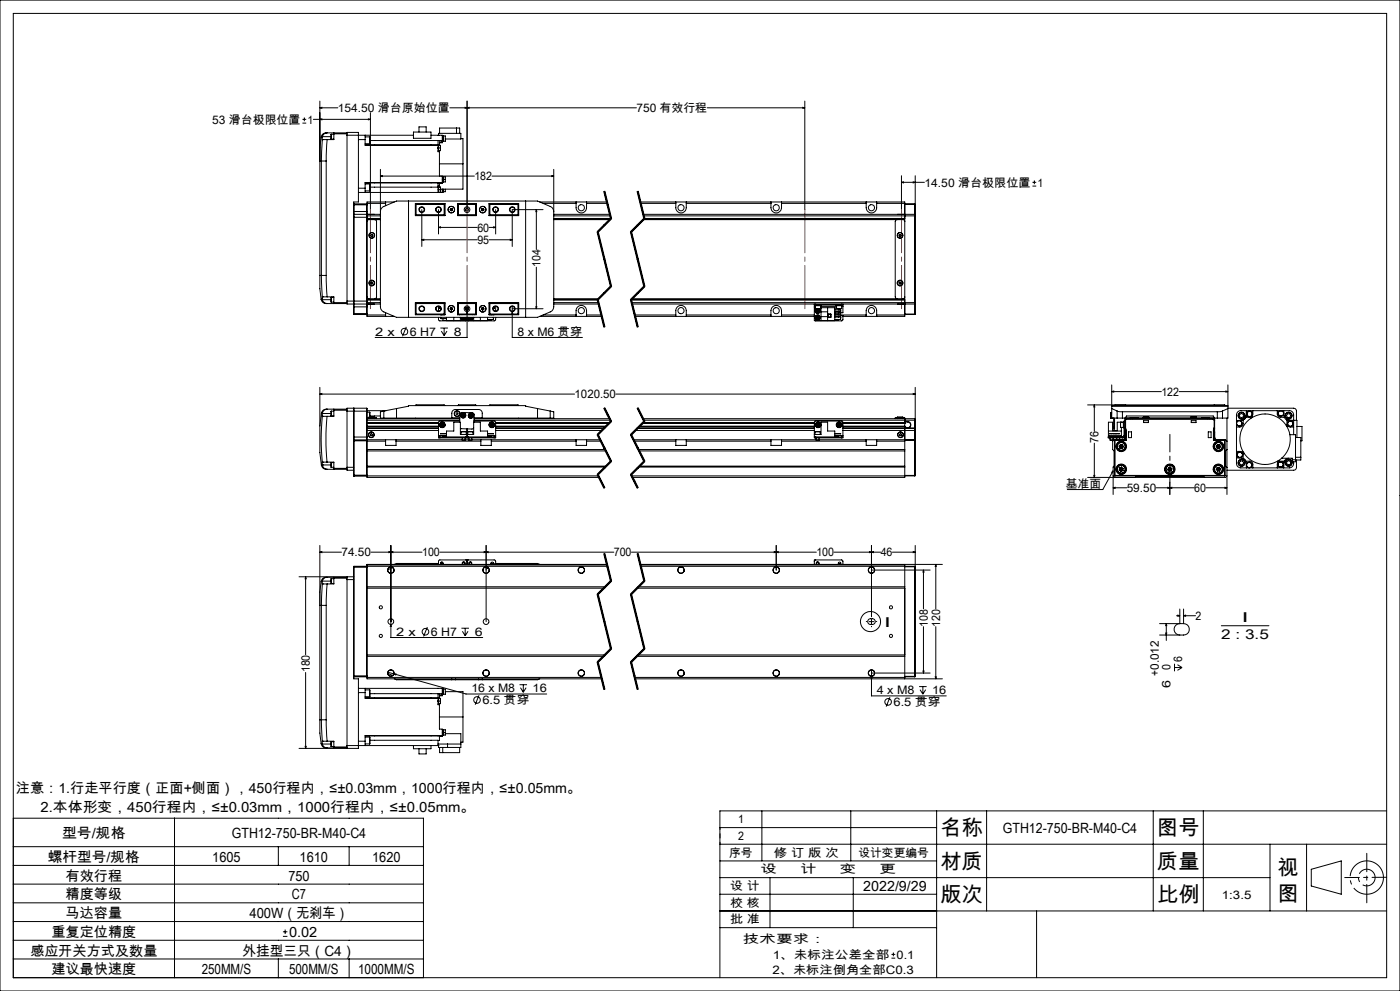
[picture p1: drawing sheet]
<svg xmlns="http://www.w3.org/2000/svg" width="420mm" height="297mm" viewBox="0 0 420 297" stroke-linecap="round" stroke-linejoin="round" font-family="sans-serif">
<defs><g id="words">
<g font-size="6.3">
<text x="282.1" y="250.3">名称</text>
<text x="347.1" y="250.3">图号</text>
<text x="282.1" y="260.3">材质</text>
<text x="347.1" y="260.3">质量</text>
<text x="383.3" y="262.1">视</text>
<text x="383.3" y="269.9">图</text>
<text x="282.1" y="270.3">版次</text>
<text x="347.1" y="270.3">比例</text>
</g>
<g font-size="4.2">
<text x="4.8" y="237.6">注意：1.行走平行度（正面+侧面），450行程内，≤±0.03mm，1000行程内，≤±0.05mm。</text>
<text x="12.2" y="243.3">2.本体形变，450行程内，≤±0.03mm，1000行程内，≤±0.05mm。</text>
<text x="18.6" y="251.3">型号/规格</text>
<text x="69.5" y="251.3">GTH12-750-BR-M40-C4</text>
<text x="300.8" y="249.5">GTH12-750-BR-M40-C4</text>
<text x="14.4" y="258.3">螺杆型号/规格</text>
<text x="19.7" y="263.9">有效行程</text>
<text x="63.7" y="258.3">1605</text>
<text x="86.5" y="263.9">750</text>
<text x="89.9" y="258.3">1610</text>
<text x="111.7" y="258.3">1620</text>
<text x="19.7" y="269.5">精度等级</text>
<text x="87.6" y="269.5">C7</text>
<text x="259" y="267">2022/9/29</text>
<text x="19.7" y="275.2">马达容量</text>
<text x="74.9" y="275.2">400W（无刹车）</text>
<text x="15.5" y="280.8">重复定位精度</text>
<text x="86.7" y="280.8">0.02</text>
<text x="9.1" y="286.4">感应开关方式及数量</text>
<text x="72.7" y="286.4">外挂型三只（C4）</text>
<text x="15.5" y="292">建议最快速度</text>
<text x="60.5" y="292">250MM/S</text>
<text x="86.7" y="292">500MM/S</text>
<text x="107.4" y="292">1000MM/S</text>
</g>
<g font-size="4.1">
<text x="265.2" y="187.8">I</text>
<text x="366.4" y="191.6">2 : 3.5</text>
<text x="372.5" y="186.4">I</text>
</g>
<g font-size="3.5">
<text x="101.4" y="33.6">154.50 滑台原始位置</text>
<text x="191" y="33.6">750 有效行程</text>
<text x="63.7" y="37">53 滑台极限位置 1</text>
<text x="142.3" y="54">182</text>
<text x="277.4" y="55.9">14.50 滑台极限位置 1</text>
<text x="143.2" y="69.4">60</text>
<text x="143.2" y="73.1">95</text>
<text x="162.2" y="80.1" transform="rotate(-90 162.2 80.1)">104</text>
<text x="112.6" y="100.6">2 x</text>
<text x="123" y="100.6">6 H7</text>
<text x="136.2" y="100.6">8</text>
<text x="155.3" y="100.6">8 x M6 贯穿</text>
<text x="172.4" y="119.3">1020.50</text>
<text x="348.4" y="118.6">122</text>
<text x="329.6" y="132.8" transform="rotate(-90 329.6 132.8)">76</text>
<text x="319.8" y="146.2">基准面</text>
<text x="338" y="147.5">59.50</text>
<text x="358.3" y="147.5">60</text>
<text x="102.5" y="166.7">74.50</text>
<text x="126.6" y="166.7">100</text>
<text x="184.2" y="166.7">700</text>
<text x="244.9" y="166.7">100</text>
<text x="264.2" y="166.7">46</text>
<text x="358.7" y="185.8">2</text>
<text x="118.9" y="190.6">2 x</text>
<text x="129.3" y="190.6">6 H7</text>
<text x="142.5" y="190.6">6</text>
<text x="278.3" y="187.8" transform="rotate(-90 278.3 187.8)">108</text>
<text x="282" y="187.8" transform="rotate(-90 282 187.8)">120</text>
<text x="93" y="201.5" transform="rotate(-90 93 201.5)">180</text>
<text x="347.6" y="202.5" transform="rotate(-90 347.6 202.5)">+0.012</text>
<text x="351.2" y="200.8" transform="rotate(-90 351.2 200.8)">0</text>
<text x="354.7" y="198.3" transform="rotate(-90 354.7 198.3)">6</text>
<text x="141.4" y="207.5">16 x M8</text>
<text x="159.8" y="207.5">16</text>
<text x="263" y="208.1">4 x M8</text>
<text x="279.7" y="208.1">16</text>
<text x="351.2" y="206.1" transform="rotate(-90 351.2 206.1)">6</text>
<text x="144.8" y="211">6.5 贯穿</text>
<text x="268.1" y="211.6">6.5 贯穿</text>
<text x="221.4" y="246.8">1</text>
<text x="221.4" y="251.8">2</text>
<text x="218.8" y="256.8">序号</text>
<text x="232.2" y="256.8">修 订 版 次</text>
<text x="257.5" y="256.8">设计变更编号</text>
<text x="228.2" y="261.8">设</text>
<text x="240.1" y="261.8">计</text>
<text x="252" y="261.8">变</text>
<text x="263.9" y="261.8">更</text>
<text x="219.1" y="266.7">设 计</text>
<text x="366.6" y="269.3">1:3.5</text>
<text x="219.1" y="271.7">校 核</text>
<text x="219.1" y="276.7">批 准</text>
<text x="222.9" y="282.7">技术要求：</text>
<text x="231.8" y="287.3">1、未标注公差全部 0.1</text>
<text x="231.7" y="291.8">2、未标注倒角全部C0.3</text>
</g>
</g></defs>
<g fill="none" stroke="#000" stroke-width=".3">
<path d="M0 0h420v297h-420zM4 4h412v289h-412zM90.7 36.9h1.2M90.7 35.8h1.2M91.3 35.2v1.1M94 35.8h17.1M96 32.3l.6-.1v.3zM96 35.8l.6-.2v.3zM96 32.3h5.4M96 30.3v52.2M98.1 39.8h-.1a1.5 1.5 0 0 0-1.7 1.3M98.1 39.8a1.47 1.47 0 0 0-1.4 1.2"/>
<path d="M98.1 39.8h6M100.2 39.8v.3M110.5 35.6l.6 .2-.6 .1zM111.1 33.8v29M124 39.6h5.3v1.8h-5.3zM125.7 39.6v-1.6h2.1v1.6M131.9 40v-1.6h6v1.6M134.9 32.3h56M136.9 38.4v1.6M139.5 32.2l.6 .1-.6 .2zM140.1 32.3l.6-.1v.3zM140.1 30.3v32.5"/>
<path d="M212.2 32.3h29.2M240.8 32.2l.6 .1-.6 .2zM241.4 30.3v32.5M96.3 41.1l-.3 3.2v4h.4M96.3 41.1h.4M96.4 48.3h1.5M96.4 48.3v34.2M96.7 41.8l-.3 6.5M96.7 41.8h.1M96.7 41.8h1.4M96.7 41.1v.7M96.7 41v.1"/>
<path d="M96.7 41h2.6M97.9 48.3v34.2M98.1 41.8l-.2 6.5M99.4 40.2v1.5M99.4 40.2h.8M99.4 41.7h.8M100.2 40.1v1.7h-2.1M100.2 40.1h3.9M104.1 40.5v-.8h3.4v20.8h-1.4v31.5M104.1 40.5v49.7M104.1 40.5h19.9M107.5 41.8h2"/>
<path d="M107.5 56.4h2M109.5 41.8v1.7h22.1v1.7M109.5 56.4v1.3M109.5 40.5v1.3M109.5 43.1h1.4M109.5 41h1.4M109.5 57.2h1.4M109.5 55.1h1.4M109.5 54.8h23.2M109.5 43.4h21.9M110.9 55.1v1.1M110.9 42v1.1"/>
<path d="M110.9 56.2v1M110.9 41.1h.1M110.9 41.1v.9M110.9 42.1h21.8M110.9 56.1h20.5M114.1 52.8l.6-.2v.3zM114.1 50.8v41.1l.1 .7 .7 .7 4.1 1.8h42.3l4.3-2 .5-1.2v-41.1M114.1 52.8h28.2M129.3 40.5h3.4v1.6M131.4 43.4v.9M131.4 44.3v1.2h.4M131.4 54.8h.1"/>
<path d="M131.4 42.1h.1M131.4 42.1v1.3M131.4 54.8v1.3M131.4 56.1v1.6M131.4 57.7h.1M131.4 56l.8 .1v.8M131.4 40.5h.1M131.4 44.3h.8M131.4 55.7h.4M131.4 43.3h.4M131.4 56.9h.8M131.6 40.5v-.5h6.7v1.7h-4.7"/>
<path d="M131.6 43.6h.6v.7M131.6 56v1.7M131.8 45.2v.3M131.8 55.7v.4M131.8 43.3v.3M131.8 45.5v7.3M131.8 57.6v.1M131.8 49.1h7.1M132.2 44.3v.9h-.8M132.2 56.9v.7M132.7 52.8v2M132.7 52.9l.9 .1v.8"/>
<path d="M132.7 54.8l-.9 .1v.8M132.7 42.1v.4M132.7 42.5h-.9v.8M132.7 40.7l.1 1.7M132.7 42.5v.3h-.9M132.7 56.7v1h-25.2M132.7 53.8h.9M132.8 52.9v1.7l-23.3 .1v1.7M132.8 40.7h.8v1.6h-.6M132.8 56.7v.8M133 52.9v1.7h-.2M133 40.7v1.7h-.3"/>
<path d="M133 56.7v.8h-.3M133.6 53.8v.7h-.6M133.6 56.7v.8h-.6M138.3 41.6h.6v7.5M138.9 49.1v7.6h-6.7M147.6 52.8h18.5M165.5 52.6l.6 .2-.6 .1zM181.1 57.4l2 8.1M181.3 57.3l2 8.2M181.5 57.3l2 8.2M191.1 57.4l2 8.1M191.3 57.3l2 8.2"/>
<path d="M191.5 57.3l2 8.2M270.4 54.6l.6-.1v.3zM270.4 54.6h6.9M270.4 52.7v10.1M274 54.5l.6 .1-.6 .2zM274.6 52.7v11.7M309.7 55.8h1.2M309.7 54.6h1.2M310.3 54.1v1.1M106.1 65.1h4M106.1 63.4h4M106.1 61.4h4"/>
<path d="M106.2 64.2v26.9M106.2 61.1v3.1M106.2 64.2h7.9M106.2 61.1h3.8M106.2 64.2l-.1 .1M106.2 61.1l-.1 .1M110 64.2v26.9M110 61.1v3.1M110 64.2l.1 .1M110 61.1l.1 .1M110.1 64.3v.8M110.1 65.1v25.1"/>
<path d="M110.1 65.5h4M110.1 61h5.6M110.1 64.7h4M110.5 64.2h1.8M111.4 70.2l.3 .1 .2 .3-.2 .2-.5-.3zM112.4 65.8l.6 .5v22.8l-.6 .4M114.1 65.8h-3.5l-.5 .6M114.1 63.5l.1-.7 .7-.8 4.1-1.7h42.3l4 1.7 .5 .5 .3 1M115.7 60.5v1.2M118.3 60.5h-8.2v3.8M122.6 60.3v34.8M124.6 64.2h.1"/>
<path d="M124.6 61h8.9v3.6h-8.9zM124.7 61.1v3.5M124.7 61.1h8.8M124.7 61.1l.1 .1M124.8 61.2h8.4M124.8 61.2v3.2M124.8 64.4l-.1 .2h8.8M124.8 64.4h8.4M126.5 71.9l.6-.2v.3zM126.5 62.8v11.1M126.5 71.9h16.7M131.6 68.2l.6-.2v.3z"/>
<path d="M131.6 62.8v7.3M131.6 68.2h11.6M133.2 61.2v3.2M133.2 61.2l.2-.1v3.5l-.2-.2M135.1 63l.3 .1M135.1 62.6v.4M135.4 62.5l.3 .1M135.4 62.5l-.3 .1M135.7 62.6v.4M135.7 63l-.3 .1M137.3 61l.1 .1M137.3 61h5.6v3.6h-5.6z"/>
<path d="M137.3 61.1h5.6l-.2 .1M137.4 61.1v3.5l.1-.2M137.4 61.1l.1 .1M137.5 61.2h5.2M137.5 61.2v3.2M137.5 64.4h5.2M142.7 61.2v3.2M142.7 64.4l.1 .2h-5.5M144.5 63l.3 .1M144.5 62.6v.4M144.8 62.5l.3 .1M144.8 62.5l-.3 .1"/>
<path d="M145.1 62.6v.4M145.1 63l-.3 .1M146.7 68.2h2M146.7 61.1h8.8M146.7 61h8.9v3.6h-8.9zM146.7 71.9h7M147 61.2l-.2-.1v3.5l.2-.2M147 61.2h8.4M147 61.2v3.2M147 64.4h8.4M147.4 61v.1M148.1 68l.6 .2-.6 .1z"/>
<path d="M148.7 62.8v7.3M153.1 71.7l.6 .2-.6 .1zM155.4 61.2v3.2M155.4 64.4l.1 .2h-8.8M155.5 61.1v3.5M155.5 64.2h.1M155.5 61.1l-.1 .1M157.7 60.3v34.8M160.9 62.8l.1 .6h-.2zM160.9 62.8v12M161.9 60.5h20.2M162.9 62.8h-9.2v11.1"/>
<path d="M162.9 61h9.9M166.1 65.8h16.9M166.1 64.2h16.9M166.1 65.5h17.2M166.1 64.7h17M172.8 60.5v1.8a1.57 1.57 0 0 0 1.6 1.5 1.57 1.57 0 0 0 1.6-1.5v-1.8M176 61h6.2M179.1 69.5l4 16.4M179.5 69.5l4 16.3M183.2 65.4l-4 4M183.3 65.5l-4 4 4 16.3-4 4M183.4 65.6l-4 4"/>
<path d="M189.1 69.5l4 16.4M189.5 69.5l4 16.3M192.1 60.5h79.3v34.3h-18.5M192.2 61h10.5M193 65.8h78l.4 .6M193 64.2h81.4M193.1 64.7h81.3M193.2 65.4l-4 4M193.3 65.5h78.1M193.3 65.5l-4 4 4 16.3-4 4M193.4 65.6l-4 4M202.7 60.5v1.8a1.57 1.57 0 0 0 1.6 1.5 1.57 1.57 0 0 0 1.6-1.5v-1.8"/>
<path d="M205.9 61h25.4M231.3 60.5a3.2 3.2 0 0 0 .4 2.9 1.58 1.58 0 0 0 1.8 .3 1.58 1.58 0 0 0 1-1.4v-1.8M234.5 61h25.4M259.9 60.5a3.2 3.2 0 0 0 .4 2.9 1.56 1.56 0 0 0 1.7 .3 1.56 1.56 0 0 0 1-1.4v-1.8M263 61h8.4M269.2 65.8l-.5 .2-.1 .4v22.6l.1 .4 .5 .1M269.3 64.2h.1M269.3 64.2h1.7M269.9 70.2l.3 .1 .1 .3-.2 .3-.3-.1zM271 64.2h.1M271.4 61.1h3M271.4 61.2h3"/>
<path d="M274.4 64.7h.2M274.4 64.2v.5M274.4 64.2l.2 .2M274.4 61.1v.1M274.4 61.2v3M274.4 64.7v26M274.6 64.4v.3M274.6 64.7v26M96 82.5v4l.3 3.2M96 82.5h.4M96.3 89.7a1.54 1.54 0 0 0 1.8 1.3M96.4 82.5l.3 6.5"/>
<path d="M96.4 82.5h1.5M96.7 89h.1M96.7 89h1.4M96.7 89v.7M96.7 89.8a1.52 1.52 0 0 0 1.4 1.2M96.7 89.7h-.4M96.7 89.8h2.6M96.7 89.7v.1M97.9 82.5l.2 6.5M98.1 91h6M98.1 89h2.1v1.7M99.4 89.1v1.5"/>
<path d="M99.4 89.1h.8M99.4 90.6h.8M100.2 90.7v.3M100.2 90.7h3.9M104.1 90.2v.9h10M104.1 90.2h6M106.1 92l.1 2.3M106.1 93.9h4M106.1 91l.1 .1M106.1 92h4M106.2 91.1v3.2M106.2 94.3h3.8"/>
<path d="M110 91.1v3.2M110.1 89l.5 .5h3.5M110.1 91v3.8h8.2M110.1 90.2v.8M110.1 89.8h4M110.1 94.4h5.6M110.1 90.7h4M110.1 91l-.1 .1M110.1 94.2l-.1 .1M110.5 91.1h1.8M111.2 84.7l.3-.2 .3 .1 .1 .3-.3 .3zM115.7 93.7v1.1"/>
<path d="M121.9 98l-1.1 2.8M124.6 91.1h.1M124.6 90.7h8.9v3.6h-8.9zM124.7 90.7v3.6M124.7 94.3h8.8M124.8 94.1h8.4M124.8 91h8.4M124.8 91v3.1M124.8 94.1l-.1 .2M131.6 95.1v.7l.3 .4 8-.1M131.6 91.8v1.4M131.9 92.5h.1"/>
<path d="M131.9 91.9v.6M131.9 92.5h.4M132.1 98.3h2.3M132.2 94.3h.1M132.2 95.1v.4h1.7M132.3 92.6l-.1 .2M132.4 95.5h.3M132.4 99.2l.8 1.4M132.9 94.3h.1M132.9 95.5v.5h1M133.2 98.3v2.3M133.2 91v3.1"/>
<path d="M133.2 91l.2-.2v3.5l-.2-.2M133.5 90.8h-8.8l.1 .2M133.9 95.1v1h12.4v-1M134.1 99.2l-.9 1.4M135.1 92.7l.3 .2M135.1 92.4v.3M135.4 92.2l.3 .2M135.4 92.2l-.3 .2M135.7 92.4v.3M135.7 92.7l-.3 .2M136.1 95.1v1M137.3 90.7h5.6v3.6h-5.6z"/>
<path d="M137.3 90.8h5.5l-.1 .2M137.4 94.3h-.1M137.5 91l-.1-.2v3.5M137.5 94.1h5.2M137.5 91h5.2M137.5 91v3.1M137.5 94.1l-.1 .2M137.9 94.3h.1M138 94.3h.1M138.2 95.4h1.5zM138.2 95.1l-.1 1M138.6 94.3h.1"/>
<path d="M138.8 95.4l.2 .2M139 95.4v.2M139.3 95.4l.1 .1M139.4 95.5l-.4 .1M139.4 95.4v.1M139.7 92.5h.1M139.7 92.7l.1 .1M139.7 92.3v.2M139.7 95.1v.3M139.8 92.2h.6M139.9 95.1a.78 .78 0 0 1-.7 .8 .78 .78 0 0 1-.8-.5M140.1 93.4l.2 .6h-.4z"/>
<path d="M140.1 91.7v9.4h-27.6M140.3 95.1a.78 .78 0 0 0 .7 .8 .78 .78 0 0 0 .9-.5 .76 .76 0 0 1-.9 .5 .76 .76 0 0 1-.6-.8M140.5 92.5h.1M140.5 95.4h1.5M140.5 92.3v.2M140.5 95.1v.3M140.5 92.7l-.1 .1M140.8 95.4h.1M140.8 95.4l.3 .2M141.1 95.4v.2M141.4 95.4l-.3 .2M141.7 94.3h.1"/>
<path d="M142 95.1v.3M142.1 95.1v1M142.3 94.3h.1M142.7 94.1l.2 .2h-5.6M142.7 91v3.1M144.1 95.1v1M144.5 92.7l.3 .2M144.5 92.4v.3M144.8 92.2l.3 .2M144.8 92.2l-.3 .2M145.1 92.4v.3M145.1 92.7l-.3 .2"/>
<path d="M146.7 90.7h8.9v3.6h-8.9zM146.7 94.3h8.8M146.7 90.8h8.8l-.1 .2M147 91l-.2-.2v3.5l.2-.2M147 94.1h8.4M147 91h8.4M147 91v3.1M147.3 94.3h.1M147.3 95.7v.3h-1M147.4 94.3h.1M148 92.5h.3zM148 94.3h.1"/>
<path d="M148 95.3v-.2v.6h-1.7M148.3 92.5h.1M148.3 91.9v.6M148.7 95.1v.8l-.4 .3-8-.1M148.7 91.8v1.4M153.7 93.4l.1 .6h-.3zM153.7 91.7v9.4h21M153.7 92.5h9.2M155.4 91v3.1M155.4 94.1l.1 .2M155.5 90.7v3.6M155.5 91.1h.1"/>
<path d="M160.8 91.9h.2l-.1 .6zM160.9 80.1v12.4M161.9 94.8h18.6M162.9 94.4h9.9M166.1 89.5h13.5M166.1 91.1h13.5M166.1 90.7h13.4M172.8 94.8v-1.7a1.57 1.57 0 0 1 1.6-1.6 1.57 1.57 0 0 1 1.6 1.6v1.7M176 94.4h4.4M179.1 89.9l2 8.1M179.3 89.8l2 8.2M179.3 89.8l-13.2 .1"/>
<path d="M179.5 89.8l2 8.1M183.2 85.7l-4 4M183.4 86l-4 4M189.1 89.9l2 8.1M189.3 89.8h82.1M189.3 89.8l2 8.2M189.5 90.7h84.9M189.5 89.8l2 8.1M189.6 91.1h84.8M190.4 94.4h12.3M190.5 94.8h53.8M193.2 85.7l-4 4"/>
<path d="M193.4 86l-4 4M202.7 94.8v-1.7a1.57 1.57 0 0 1 1.6-1.6 1.57 1.57 0 0 1 1.6 1.6v1.7M205.9 94.4h25.4M231.3 94.8a3.2 3.2 0 0 1 .4-2.8 1.58 1.58 0 0 1 1.8-.4 1.58 1.58 0 0 1 1 1.5v1.7M234.5 94.4h9.8M244.3 91.4h.4M244.3 91.4v.4M244.3 91.8v4.3h6.1v-3.9h-4.2M244.3 91.1v.3M244.3 92.2h.4M244.3 91.8h.4M244.6 91.4v.2h1.7v-.2"/>
<path d="M244.7 92.5h.1M244.7 92.5h.9M244.7 91.6v.9M244.7 91.1v.3M244.7 91.4h7.7M244.9 93.3l.4 .3M244.9 95l.1 .5M244.9 95l.4 .2M244.9 92.5a.77 .77 0 0 0-.3 1 .77 .77 0 0 0 1 .4 .77 .77 0 0 0 .4-1.1M245 92.9l-.1 .4M245 92.9l.3 .3M245 95.5l.4 .1"/>
<path d="M245 92.5a.74 .74 0 0 0-.4 1 .74 .74 0 0 0 1 .4 .74 .74 0 0 0 .4-1M245.2 94.8l.4 .1M245.2 94.8l-.3 .2M245.2 94.8l.1 .4M245.3 93.2l.3 .2M245.3 93.2v.4M245.3 95.2l.4 .1M245.3 95.2l.1 .4M245.3 95.2l-.3 .3M245.4 92.7l-.4 .2M245.4 92.7l.3 .3M245.4 92.7l-.1 .5"/>
<path d="M245.6 92.5l.4 .4M245.6 92.5h.6M245.6 92.5l.4 .3M245.6 93.4l-.3 .2M245.6 94.9l.1 .4M245.6 94.9l-.3 .3M245.7 93l-.1 .4M245.7 93l-.8 .3M245.7 95.3l-.3 .3M246.2 92.5h-.6M246.2 91.6v.9M246.2 91.8h4.8"/>
<path d="M246.3 92.2v3.9M246.3 93.4h2M246.3 94.9h2M248.3 92.2v3.9M248.4 94.2h.9v.9h-.9zM248.4 94.2v.8h.8v-.8M250.4 92.8h1.8v.5M250.4 93.6h1.8v.4h-1.8M250.4 94.3h1.8v.5h-1.8M250.4 95h1.8M250.4 93.3h1.8M250.4 92.3h.6"/>
<path d="M250.9 91.4v.2h1.7v-.2M251 92.5h.1M251 92.5h.7M251 91.6v.9M251.5 94.8v.2l.2-.2 .5 .2M251.5 92.5v.3M251.5 94v.3M251.5 95.7v.3h-1.1M251.7 92.8h.4M251.7 92.5h.8M251.8 94.8h.2M252.2 93.3l-.3 .2-.4-.2v.3"/>
<path d="M252.2 93.1v.2M252.2 95.1v.2M252.2 94.6h.7v1.2l-.4 .4-8-.1M252.2 95v.7h-1.8M252.2 94.4h7.7M252.4 91.4h.5M252.4 91.1v.3M252.5 92.5h.1M252.5 91.6v.9M252.5 91.8h.4M252.9 91.4v.4M252.9 91.1v.3"/>
<path d="M252.9 91.8v1.9h-.7M259.9 94.8a3.2 3.2 0 0 1 .4-2.8 1.56 1.56 0 0 1 1.7-.4 1.56 1.56 0 0 1 1 1.5v1.7M263 94.4h8.4M269.3 91.1v.1M269.3 91.2h1.7M269.7 84.7l.2-.2 .4 .1v.3l-.2 .3-.3-.1zM271 91.2h.1M271.4 89l-.4 .5h-81.4M271.4 94.1h3M271.4 94.3h3M274.4 90.7h.2M274.4 90.7v.4"/>
<path d="M274.4 94.1h.2M274.4 94.1v.2M274.4 91.1v3M274.6 90.7v.3M274.6 91l-.2 .1M274.6 94.1l-.2 .2M274.6 91v3.1M96 118.1l.6-.2v.3zM96 116.1v11.5M96 118.1h76.4M184.7 118.1h89.9M274 117.9l.6 .2-.6 .1z"/>
<path d="M274.6 116.1v26.4M333.5 117.4l.6-.2v.3zM333.5 115.4v9.9M333.5 117.4h14.9M353.7 117.4h14.7M367.8 117.2l.6 .2-.6 .1zM368.4 115.4v9.9h-1.7M96 127.6v8l.4 3.8M96.4 139.4a1.53 1.53 0 0 0 1.7 1.2M96.4 139.4h.1M96.4 123.9h.1M96.4 123.9h.3"/>
<path d="M96.4 123.9l-.4 3.7M96.7 138.5h1.4M96.7 138.5h.1M96.7 124.8a66.9 66.9 0 0 0 0 13.7M96.7 124.8h.1M96.7 124.8h1.4M96.7 138.5v.8M96.7 123.9v.9M96.7 123.9h.1M96.7 139.3h.1M96.7 139.3a1.46 1.46 0 0 0 1.4 1.3M96.7 139.3l-.3 .1"/>
<path d="M96.7 123.9h2.6M96.7 139.3h2.6M98.1 124.8a74.3 74.3 0 0 0 0 13.7M98.1 138.5h2.1v1.9M98.1 122.6h-.1a1.5 1.5 0 0 0-1.6 1.3M98.1 122.6a1.44 1.44 0 0 0-1.4 1.3M98.1 122.6h6M99.3 139.3l.1 .7M99.3 123.9l.1 .7M99.4 138.6l-.1 .7M99.4 123.2l-.1 .7M99.4 138.6v1.4"/>
<path d="M99.4 123.2v1.4M99.4 138.6h.8M99.4 123.2h.8M99.4 124.6h.8M100.2 122.6v.3M100.2 122.9h3.9M100.2 122.9v1.9h-2.1M104.1 123.2h6M104.1 123.2v16.8M106.1 122.3v9.6M106.1 122.4l.1 9.4M106.1 131h4"/>
<path d="M106.1 131.9l.1 10.8M106.1 132.1h4M106.2 131.8v10.9M106.2 131.8h3.8M106.2 131.8l-.1 .1M110 122.3h-5.9v.9M110 122.3v9.5M110 122.3l.1 .9M110 131.8v10.9M110 131.8l.1 .1M110.1 128.3v.1M110.1 123.2v2.7"/>
<path d="M110.1 125.2h.6M110.1 131v.8M110.1 131.8v11.3h69.6M110.1 131.8h5.6M110.1 132.2h5.6M110.1 134.7h71.4M110.1 135.1h71.6M110.1 140h71.4M110.1 139.7h71.7M110.1 125.5h27.8M110.1 127.7h21.5M110.1 126.9h21.5"/>
<path d="M110.1 125.9h27.8M110.1 128.3h21.5M110.1 128.4h21.5M110.1 129h21.5M110.1 123.5h.8M110.1 125.9v2.4M110.1 128.4v2.6M110.1 123.1h5.8M110.7 125h.1M110.7 125.2h2.3v.3M110.7 125.1h1.7M110.7 125.1v.4"/>
<path d="M110.7 125.2h1.7M110.7 125l1.7 .1M110.9 123.5v1.5zM110.9 124.7h3.2M111.1 130.1l.3-.1 .3 .2v.3l-.4 .1-.2-.2zM112.4 125.1v.4M115.1 125.3h20.4v-1.4a1.09 1.09 0 0 1 1.2-1.2h6.8a1.09 1.09 0 0 1 1.2 1.2v1.4h20.4M115.1 123.2l-1 .2v1.9h1M115.1 123.2v2.1M115.7 131.8h3.1M115.7 131.8v1.7h3.1v-1.7M118.8 131.8h19.9"/>
<path d="M118.8 132.2h25.5M119 122.4v2.9M124.7 121.5h8.7M124.7 121.5v.1M124.7 125.3v.2M131.6 127.8h-21.5l21.5 .1M131.6 126.7h-21.5l21.5 .1M131.6 130.9h.4M131.6 130.9v.3h.4M131.6 130.5v.4M131.6 130.5h2.3M132 130.9h7.7"/>
<path d="M132 131.2h7.7M132 130.9v.3M132.3 127.1v.5M132.3 127.1l.4 .2M132.3 127.6l.4 .1M132.7 126.9l.3 .2M132.7 126.9l-.4 .2M132.7 126.9v.4M132.7 127.3l.4 .2M132.7 127.3v.4M132.7 127.3l-.4 .3M133 127.1l.1 .4"/>
<path d="M133 127.1l-.3 .2M133.1 127.5l-.4 .2M133.4 121.5v.1M133.9 130.9v-1.7h2.2v-2.7h2v3.7h4v-3.7h2v2.7h2.2v1.7M133.9 130.6h-1v.2h1M133.9 129.9h-1.7l1.7 .1M135.5 125.2h2.4M137.4 121.5h5.4M137.4 121.5v.1M137.9 126.2l-6.2 .1-.1 4.2M137.9 126.5l.1-2.3 .1-.4 .5-.2 3.4 .2 .3 .5-.1 2.2M138.3 129.4h1.6"/>
<path d="M138.3 129.4v.8M138.5 124.4l.1 .4M138.5 124.4l.9 .2M138.6 124.8l.5 .1M138.7 131.9h.8M138.7 131.2v.7M138.9 124.1l-.4 .3M138.9 124.1l.4 .1M138.9 124.1l.2 .8M139.3 124.2l.1 .4M139.3 124.2l-.7 .6M139.4 124.6l-.3 .3"/>
<path d="M139.5 131.8h1.2M139.5 131.2v.7M139.7 130.9h.8M139.7 131.2h.4M139.7 130.9v.3M139.8 129.4h.1M139.8 129.4h-1.5M139.9 129.4v.8M140.1 131.2h.4M140.1 128.5v2.7M140.3 129.4h1.6M140.3 129.4v.8"/>
<path d="M140.5 130.9h7.7M140.5 131.2h7.7M140.5 130.9v.3M140.7 131.9h.8M140.7 131.2v.7M140.8 124.5l.1 .4M140.8 124.5l.9 .2M140.9 124.9l.5 .1M141.1 124.1l-.3 .4M141.1 124.1l.4 .1M141.1 124.1l.3 .9M141.5 131.8h2.8"/>
<path d="M141.5 131.2v.7M141.5 124.2l.2 .5M141.5 124.2l-.6 .7M141.7 124.7l-.3 .3M141.9 129.4v.8M142.1 128.2l-.4 .4-3.6-.2M142.2 126.2l6.4 .1 .1 4.2M142.2 125.5h40.7M142.2 125.9h40.9M142.2 125.2h2.5M142.8 121.5v.1M144.3 131.8h3.1"/>
<path d="M144.3 131.8v1.7h3.1v-1.7M146.3 130.6h1v.2h-1M146.3 129.9h1.7l-1.7 .1M146.3 130.5h2.4M146.8 121.5h8.7M146.8 121.5v.1M147.1 127.1l.1 .5M147.1 127.1l.8 .4M147.2 127.6l.4 .1M147.4 131.8h25.4M147.4 132.2h25.4M147.5 126.9l.4 .2"/>
<path d="M147.5 126.9l-.4 .2M147.5 126.9l.1 .8M147.9 127.1v.4M147.9 127.1l-.7 .5M147.9 127.5l-.3 .2M148.2 130.9h.5M148.2 130.9v.3M148.7 130.9v.3h-.5M148.7 130.5v.4M148.7 127.8h33.1M148.7 126.8h34.1M148.7 127.7h33.1"/>
<path d="M148.7 126.9h34M148.7 128.3h32.6M148.7 128.4h32.5M148.7 129h31.9M148.7 127.9h33M148.7 126.7h34.1M155.5 121.5v.1M155.5 125.3v.2M161.3 122.4l-3.6-.7v-.1h-35.1v.1l-7.5 1.5M161.3 122.4v2.9M161.3 122.4l3.8 .8M165.1 123.2l1 .2v1.9h-1"/>
<path d="M165.1 123.2v2.1M172.8 131.8h3.2M172.8 131.8v1.7h3.2v-1.7M176 131.8h4M176 132.2h4.2M179.1 130.4l4 7.9M179.5 130.2l4 8M181.1 122.4l2 4M181.3 122.3l2 4-4 4 4 7.9-4 4 2 4M181.5 122.2l1 2M182.5 124.2l1 2zM183.2 126.2l-4 4"/>
<path d="M183.2 138.1l-4 4M183.4 126.4l-4 4M183.4 138.4l-4 4M189.1 130.4l4 7.9M189.5 130.2l4 8M190 131.8h12.7M190.3 132.2h12.4M190.6 129h53.7M191.1 122.4l2 4M191.2 128.4h53.1M191.3 122.3l2 4-4 4 4 7.9-4 4 2 4M191.3 128.3h53"/>
<path d="M191.5 122.2l2 4M191.5 134.7h79.9M191.6 140h79.8M191.7 135.1h79.7M191.7 127.9h52.6M191.8 127.8h52.5M191.8 139.7h79.6M191.8 127.7h52.5M192.7 126.9h51.6M192.8 126.8h51.5M192.8 126.7h51.5M192.9 125.5h81.5"/>
<path d="M193.1 125.9h81.3M193.2 126.2l-4 4M193.2 138.1l-4 4M193.4 126.4l-4 4M193.4 138.4l-4 4M202.7 131.8h3.2M202.7 131.8v1.7h3.2v-1.7M205.9 131.8h25.4M205.9 132.2h25.4M231.3 131.8h3.2M231.3 131.8v1.7h3.2v-1.7M234.5 131.8h10.4"/>
<path d="M234.5 132.2h25.4M244.3 130.9h.4M244.3 130.2h2v-3.7h2v2.7h2.1v1.7M244.5 129.4h1.6M244.5 129.4v.8M244.7 130.9h7.7M244.7 130.9v.3M244.7 131.2h7.7M244.9 131.9h.8M244.9 131.2v.7M245 127.5l.4 .2M245.1 127l-.1 .5"/>
<path d="M245.1 127l.3 .3M245.4 127.3l-.4 .2M245.4 127.3l.3 .3M245.4 127.3v.4M245.5 126.9l.4 .3M245.5 126.9l-.4 .1M245.5 126.9l-.1 .4M245.7 131.2v.7M245.7 131.8h14.2M245.7 127.6l-.3 .1M245.9 127.2l-.2 .4M245.9 127.2l-.5 .1"/>
<path d="M246.1 129.4v.8M250.4 130.6h1.1v.2h-1.1M250.4 129.9h1.8l-1.8 .1M250.4 130.5h2.5M251.4 127.1v.5M251.4 127.6l.3 .1M251.4 127.1l.3 .2M251.7 126.9l.4 .2M251.7 126.9l-.3 .2M251.7 126.9v.4M251.7 127.3l-.3 .3M251.7 127.3l.4 .2"/>
<path d="M251.7 127.3v.4M252.1 127.1v.4M252.1 127.5l-.4 .2M252.1 127.1l-.4 .2M252.4 130.9h.5M252.4 130.9v.3M252.9 126.7l18.5 .1M252.9 130.9v.3h-.5M252.9 130.5v-4l-.2-.2-8-.1-.4 .3v4.7h.4M252.9 130.5v.4M252.9 127.8h18.5M252.9 126.8h18.5"/>
<path d="M252.9 127.7h18.5M252.9 126.9h18.5M252.9 128.3h18.5M252.9 128.4h21.5M252.9 129h21.5M259.9 131.8h3.1M259.9 131.8v1.7h3.1v-1.7M263 131.8h11.4M263 132.2h8.4M269.2 125h.1M269.2 125.2h2.2v3.1M269.2 125.2h-.6v.3"/>
<path d="M269.2 125.1h1.7M269.2 125.1v.4M269.2 125.2h1.6M269.2 125l1.7 .1M270.1 130l.4 .3-.2 .3-.5-.4zM270.9 125.1v.4M271.4 127.8l-18.5 .1M271.4 128.3v14.8h-81.7M271.4 127.8h.1M271.4 126.8h.1M271.4 128.3h.1M271.4 131.9h3"/>
<path d="M271.4 126.4h.9M271.4 128.3h.9M271.4 128.2h.9M272.3 126.4a.97 .97 0 0 1 1 .8 .97 .97 0 0 1-.8 1.1M272.3 126.4a.88 .88 0 0 1 .9 .9 .88 .88 0 0 1-.9 .9M272.3 126.4h.1M272.3 128.2v.1M272.5 128.3h1.9M272.5 128.3h-.2M274.4 131.8v.1M274.4 125.5v.4M274.4 128.3h.2"/>
<path d="M274.4 128.3v.1M274.4 128.4v.6M274.4 125.9v2.4M274.4 129v2.8M274.4 131.9v10.6M274.6 128.3l-.2 .1M274.6 128.3l-.2 .7M326.3 121.4l41.2 .1M328.3 121.4l.1 .6h-.2zM328.3 121.4v7.9M328.3 132.8v10.3M332.5 129.2h3.9"/>
<path d="M332.9 130.9h-.4v.3h.4M332.9 130.9h3.9M332.9 129.9l.7 .1zM332.9 131.2h1.1M332.9 130.9v.3M333 131.9h.9M333 131.2v.7M333.2 123.8l.1 1.5M333.3 123.8h-.1M333.3 123.7l-.1 .1M333.3 123.8v1.5M333.3 123.7v.1"/>
<path d="M333.3 123.7h.2M333.5 121.6h34.9M333.5 121.7h34.9M333.5 122.4l1.6 .8M333.9 129.9l.4 .1zM333.9 131.2v.7M334 131.2h.9M334 130.9v.3M334.1 128v.6h.3v-.6M334.1 125.3v2.7M334.1 128h.3M334.4 131.9h.1"/>
<path d="M334.4 121.5h3.4M334.4 121.5v.1M334.4 125.3v2.7M334.4 131.9v10.6M334.5 131.9h3.4M334.5 121.4l-.1 .1M334.5 131.9v10.6M334.6 129.9l.4 .1zM334.9 131.2h1.9M334.9 130.9v.3M335 131.2v.6M335.1 123.2l1.6 .2"/>
<path d="M335.1 125.3h1.6M335.1 125.3h-1.8M335.1 123.2v2.1M335.4 129.9l.4 .1zM335.7 133.7l.3 .6M335.7 133.7l.7 .1M335.9 131.2v.6M336 134.3l.6 .1M336.2 126.5v1.6zM336.2 128.1h.8M336.2 133.2l.6 .1M336.2 133.2l-.5 .5"/>
<path d="M336.2 133.2l.2 .6M336.3 130.6h-3.7v.2h3.7M336.4 133.8l-.4 .5M336.4 133.8l.6 .1M336.4 133.8l.2 .6M336.4 126.5h.1M336.4 128.1v2.8M336.5 140l.5 .4M336.5 140l-.7 .2M336.5 140l-.1 .6M336.7 125.3h.8l.5-.6h26l.4 .6M336.7 123.4v1.9"/>
<path d="M336.7 123.4h28.5M336.8 130.9v.3M336.8 133.3l.2 .6M336.8 133.3l-.4 .5M337 126.5h-1.8v2.6h-1.4v-2.6h-1.3v4.4M337 133.9l-.4 .5M337.2 126.5h-.2v1.7h.2M337.2 130.5l-.4 .4M337.2 130.5h.3M337.2 126.6h.3M337.2 126.6v3.9M337.5 131.1v.1"/>
<path d="M337.5 130.7l-.3 .4-.4 .1M337.5 131.1l-.5 .7M337.5 129.4v1.7M337.5 126.2h-.3v.4M337.5 129.4v1.8M337.5 129.4h.2M337.5 131.2h.2M337.6 128.4l.1 .6M337.6 131.2l-.5 .6M337.7 129.4v.1M337.7 128.3l.2 .7M337.7 128.3h.1"/>
<path d="M337.7 128.3l-.1 .1M337.7 129.4v1.8M337.7 121.4l.1 .1M337.7 125.9v2.4M337.7 131.1v.1M337.7 131.8l.2 .1M337.7 129h.2M337.7 131.8h-3.5l-.4 .4v2.5l.4 .4v4.6l-.3 .3v8.2M337.7 129v2.8M337.8 121.5v.1M337.9 129v2.9M338 125.6l-.3 .3"/>
<path d="M338 125.5v.1M338 125.5l-.5 .3 .2 .1M338 125.5h26M338 125.6h26M338.6 129.4h.8v1.8h-.8zM339.7 125.2h-.6v.3M339.7 125.2h22.5M339.7 125.2v.3M341.4 125.2h-3.8l-.1 4.2M342.9 125.2h.1M342.9 125.2h1.8M342.9 125.1h1.1"/>
<path d="M342.9 125.1v.1M343.1 126.1h1.4v.5h-1.4zM344 125l-1.1 .1M344 125l.7 .1M344 125.1h.7M344.7 125.2h-.1M344.7 125.1v.1M357.2 125.2h.1M357.2 125.2h1.8M357.2 125.1h1.2M357.2 125.1v.1M357.4 126.1h1.4v.5h-1.4z"/>
<path d="M358.3 125l-1.1 .1M358.3 125h.6M359 125.2h-.1M359 125.1h.1M359 125.1v.1M362.2 125.2h.6v.3M362.2 125.2v.3M362.5 129.4h.8v1.8h-.8zM364 125.6l.2 .3M364 125.5v.1M364 125.5l.3 .2-.1 .2M364 129h.2"/>
<path d="M364 131.9h3.4M364 129v2.9M364.1 121.5h3.4M364.1 121.5v.1M364.2 131.1v.1M364.2 131.8l-.2 .1M364.2 131.8h3.5l.4 .4M364.2 129v2.8M364.2 129.4h.1M364.2 128.3l-.2 .7M364.2 128.3l.1 .1M364.2 129.4v1.8"/>
<path d="M364.2 131.2h.1M364.2 128.3h.1M364.2 125.9v2.4M364.2 121.4l-.1 .1M364.3 125.2v.5M364.3 128.5v.9M364.3 131.2l.4 .6M364.3 125.2h-3.8M364.3 129.4v1.8M364.3 128.4l-.1 .6M364.4 131.1l.5 .7M364.4 125.3h.8"/>
<path d="M364.4 125.3v4.1M364.9 133.7l.2 .6M364.9 133.7l.6 .1M365.1 134.3l.7 .1M365.2 125.3h1.5M365.2 123.4v1.9M365.3 133.2l-.4 .5M365.3 133.2l.6 .1M365.3 133.2l.2 .6M365.5 133.8l-.4 .5M365.5 133.8l.3 .6M365.5 133.8l.7 .1"/>
<path d="M365.9 133.3l.3 .6M365.9 133.3l-.4 .5M366.2 133.9l-.4 .5M366.7 123.2l-1.5 .2M366.7 123.2v2.1M367.4 131.9h.1M367.4 131.9v10.6M367.5 121.5v.1M367.5 131.9v10.6M368.1 125.3v22.9M368.1 134.7l-.4 .4v4.6l.4 .4M368.4 122.3h19.7a.84 .84 0 0 1 .8 .9v2.8"/>
<path d="M368.4 122.4l-1.7 .8M370.9 135.3h1.4l.4 .3 .3-.2M370.9 137.2l1.6 .1M370.9 127v11.9a1.33 1.33 0 0 0 1.4 1.3h2.3M371.1 136.3a.83 .83 0 0 1 .9-.9 .83 .83 0 0 1 .8 .9M371.1 136.3a.83 .83 0 0 0 .9 .8 .83 .83 0 0 0 .8-.8M371.9 124.2l.6-.3 .5 .3v.7l-.5 .3-.6-.3zM372.1 138.1h.7l.3 .6-.3 .6h-.7l-.3-.6zM372.5 137.3l.5 .1M372.5 137.3a2.15 2.15 0 0 1 1.4 2.7v.2M373 137.4l.7 .8h1.2a.96 .96 0 0 1 .9 1v1M373.2 135.8l-.2 .1v1.5"/>
<path d="M373.7 125.1l-.7 .7v1.2a1.02 1.02 0 0 1-1.1 1h-1M373.7 125.1h1.5l.2 .2M373.8 124.7l-.1 .4M373.8 124.7a1.95 1.95 0 0 1-2.5 1.3h-.4M373.9 123.1l-.1 1.6M375.8 123.1v1.2l-.2 .5 .1 .3M383.2 123.1v1a.96 .96 0 0 0 1 1h1.1l.8 .7M383.3 138.2l.2 .3-.3 .5v1.2M383.7 138l.1 .2h1.5M384.1 123.1h-11.8a1.27 1.27 0 0 0-1.4 1.3v2.3M384.2 138.4a.85 .85 0 0 0-.8 .8 .85 .85 0 0 0 .8 .8M384.2 138.4a.85 .85 0 0 1 .8 .8 .85 .85 0 0 1-.8 .8"/>
<path d="M384.2 138.4a.85 .85 0 0 0-.9 .8 .85 .85 0 0 0 .9 .8M384.4 123.1h2.4a1.26 1.26 0 0 1 1.3 1.3v5.9M384.5 137.3h.1M385.1 123.1l.2 2M385.3 138.2l-.2 2M385.9 125.7l.6 .2M386 138.4l.6-.4 .6 .4v.6l-.6 .4-.6-.4zM386.1 127.8l.3-.1 .4 .2 1.3 .1M386.1 125.8l.4 .1M386.1 125.8v1.5l-.2 .2M386.3 127a.83 .83 0 0 1 .8-.9 .83 .83 0 0 1 .8 .9M386.3 127a.83 .83 0 0 0 .8 .8 .83 .83 0 0 0 .8-.8"/>
<path d="M386.3 124h.6l.3 .6-.3 .5h-.6l-.4-.5zM386.5 125.9l1.6 .1M386.6 137.3a1.46 1.46 0 0 0-1.3 .9M387 130.3h1.7v8.1h-1v-1.1h-3.2M387.2 126h1.9v5.1M387.7 137.8h1M388.1 138.4a1.44 1.44 0 0 1-1.3 1.8h-11.9M388.7 137.1h1.5M388.7 131.1h1.5v6.8h-1.5M388.9 137.9v2.1a.84 .84 0 0 1-.8 .9h-20M389.1 127.8h1.5v4.3h-.4M98.1 140.6h6"/>
<path d="M99.4 140h.8M100.2 140.4v.2M100.2 140.4h3.9M104.1 140v.9h2M104.1 140h2M106.1 142.4h4M106.2 142.7h3.8M179.1 142.3l2 4M179.5 142.6l-69.5 .1M179.5 142.2l2 3.9M189.1 142.3l2 4M189.5 142.2l2 3.9"/>
<path d="M189.5 142.6h84.9M271.4 142.5h3M274.4 142.5h.2M274.4 142.5v.1M274.6 142.5l-.2 .1M328.2 142.5h.2l-.1 .6zM333.9 141.1l-.1 .6-.3-.2zM333.9 141.1l-3.1 5.6h-10.6M333.9 146.2l.6-.2v.4zM333.9 146.2h4.1M333.9 142.6l.5 .5M334.4 142.5h.1"/>
<path d="M334.4 142.5l.1 .1M334.5 142.5v.1M334.5 142.6h32.9M334.5 142.5h32.9M335.8 140.9l.5 .4M335.8 140.2v.7M335.8 140.2l.6 .4M336.4 140.6l-.1 .7M336.4 140.6l.5 .4M336.9 141l-.6 .3M337 140.4l-.1 .6M337 140.4l-1.2 .5"/>
<path d="M340.9 142.7h20.1M341 142.6l-.5 .5M350.3 140.8l.4 .4M350.3 146l.6 .2-.6 .2zM350.5 140.2l-.2 .6M350.5 140.2l.4 .4M350.9 146.2l.6-.2v.4zM350.9 144.5v3.7M350.9 140.6l-.2 .6M350.9 140.6l.5 .5M351.2 140l-.7 .2M351.2 140l.4 .5"/>
<path d="M351.2 140l-.3 .6M351.4 141.1l-.7 .1M351.6 140.5l-.2 .6M351.6 140.5l-1.3 .3M358.2 146.2h-11.3M361 142.6l.4 .5M361.8 146.2h6.3M364.9 140.7l.3 .5M365.2 140.1l-.3 .6M365.2 140.1l.3 .5M365.5 140.6l-.3 .6M365.5 140.6l.4 .6"/>
<path d="M365.8 140l.4 .6M365.8 140l-.6 .1M365.8 140l-.3 .6M365.9 141.2h-.7M366.2 140.6l-.3 .6M366.2 140.6l-1.3 .1M367.4 142.5v.1M367.4 142.5h.1M367.5 146l.6 .2-.6 .2zM367.5 142.5l-.1 .1M368.1 142.6l-.4 .5h-41.4M89.7 172.9h16.4"/>
<path d="M91.7 172.9v23.3M91.7 172.9l.2 .6h-.4zM96 165.5l.6-.2v.3zM96 165.5h6.4M96 163.5v52.2M96.3 174.3l-.3 3.1v4h.4M96.3 174.3h.4M96.7 175l-.3 6.4M96.7 175h.1M96.7 175h1.4M96.7 174.3v.7M96.7 174.2v.1"/>
<path d="M96.7 174.2h2.6M98.1 173h-.1a1.5 1.5 0 0 0-1.7 1.3M98.1 173a1.48 1.48 0 0 0-1.4 1.2M98.1 173h6M98.1 175l-.2 6.4M99.4 173.4v1.5M99.4 173.4h.8M99.4 174.9h.8M100.2 173v.3M100.2 173.3v1.7h-2.1M100.2 173.3h3.9M104.1 172.9v.8"/>
<path d="M104.1 173.7v49.7M104.1 173.7h2M106.1 170h4M106.2 169.7l-.1 33.7h1.4v20.9h-17.8M106.2 169.7v33.1M106.2 169.7h76M110.1 169.8l-.1 33M110.1 175.9h71.4M110.1 176.3h71M110.1 169.3h72M111.3 165.5h15.3M116.7 165.3l.6 .2-.6 .1z"/>
<path d="M117.3 165.5l.6-.2v.3zM117.3 163.5v27.6h27.5M117.8 170.1l-1.5 .6M131.6 169.2v-1l.3-.4h7.9l.3 .4 .3-.4h7.9l.4 .3v1.1M131.6 168.9h-12.6l-.7 .3M132.2 168.9h.1M132.2 168.7v.2M132.2 168.9h.7M132.4 168.5h.3M132.4 169.2a.36 .36 0 0 1-.2-.6 .36 .36 0 0 1 .6 0 .36 .36 0 0 1-.2 .6M132.9 168.7v.2M138.9 169.2a.44 .44 0 0 1-.1-.7 .44 .44 0 0 1 .6 0 .44 .44 0 0 1 0 .7"/>
<path d="M139.9 167.8h.4M140.1 167.8v1.4M140.9 169.2a.43 .43 0 0 1-.1-.7 .43 .43 0 0 1 .6 0 .43 .43 0 0 1 0 .7M145.2 165.3l.6 .2-.6 .1zM145.8 165.5l.6-.2v.3zM145.8 163.5v22.8M145.8 169.9l.3 .4 .5 .1M146.3 170v.4M147.3 168.7v.2M147.4 168.9h.6M147.6 169.2a.36 .36 0 0 1-.2-.6 .36 .36 0 0 1 .6 0 .36 .36 0 0 1-.2 .6M148 168.9h.1"/>
<path d="M148 168.7v.2M148.7 168.9h12.6l.6 .3M179.1 178.2l4 16.3M179.5 178.1l4 16.3M181.1 166l2 8.2M181.3 166l2 8.1-4 4 4 16.3-4 4 2 8.2M181.5 165.9l1 4.1M182.1 169.2h-72v34.2h70.4M182.5 170l1 4.1zM183.2 174l-4 4M183.4 174.2l-4 4M184.1 165.5h-52.2"/>
<path d="M189.1 178.2l4 16.3M189.4 165.5h55.5M189.5 178.1l4 16.3M191.1 166l2 8.2M191.1 176.3h80.3M191.3 166l2 8.1-4 4 4 16.3-4 4 2 8.2M191.5 165.9l2 8.2M191.6 175.9h79.8M192.1 169.2h90.6M192.1 169.3h79.3M192.2 169.7h82.2M193.2 174l-4 4"/>
<path d="M193.4 174.2l-4 4M232.3 165.3l.6 .2-.6 .1zM232.9 165.5l.6-.2v.3zM232.9 163.5v7.3M244.3 168.2l.4-.4h7.8l.4 .4v1M244.5 167.8h-.2v1.4M245 169.2a.43 .43 0 0 1 0-.7 .43 .43 0 0 1 .6 0 .43 .43 0 0 1 0 .7M250.2 165.5h14M251.5 168.7v.2M251.5 168.9h.7M251.8 169.2a.36 .36 0 0 1-.2-.6 .36 .36 0 0 1 .6 0 .36 .36 0 0 1-.2 .6M252.2 168.7v.2"/>
<path d="M260.8 165.3l.6 .2-.6 .1zM261.4 165.5l.6-.2v.3zM261.4 163.5v21.2M261.4 170.8h17.6M267.7 165.5h6.9M271.4 169.2v34.2M271.4 169.9h3M274 165.3l.6 .2-.6 .1zM274.4 169.7v.2M274.4 169.9v32.8M274.6 163.5v39.2M277 170.8l.2 .6h-.3z"/>
<path d="M277 170.8v11.7M280.7 169.2l.2 .6h-.3zM280.7 169.2v13.3M96.4 181.4h1.5M96.4 181.4v34.3M97.9 181.4v34.3M110.1 196.7h70.9M110.1 196.3h71.3M117.3 187.1l.1 .6h-.3zM128.2 187.9l-1.1 2.8M138.4 188.3h2.3M138.7 189.2l.9 1.3"/>
<path d="M139.6 188.3v2.2M140.4 189.2l-.8 1.3M179.1 198.5l2 8.1M179.5 198.4l2 8.1M183.2 194.3l-4 4M183.4 194.6l-4 4M189.1 198.5l2 8.1M189.5 198.4l2 8.1M191 196.7h80.4M191.5 196.3h79.9M193.2 194.3l-4 4M193.4 194.6l-4 4"/>
<path d="M260.6 185.6a1.12 1.12 0 0 1 1.4-.1 1.12 1.12 0 0 1 .5 1.2 1.11 1.11 0 0 1-1.4 .5 1.11 1.11 0 0 1-.7-1.3zM260.7 186.3h1.4M261.4 185.6v1.4M277 187.8v13.9M280.7 187.8v15.6M349.7 189.7h.3l-.1 .6zM349.9 186.9l.1 .6h-.3zM349.9 186.9v5M352.4 198.9v2.3M353 184.5h.9M353.2 199.2l1.4 .9M353.3 184.4l.6 .1-.6 .2z"/>
<path d="M353.9 182.5v4.4a1.71 1.71 0 0 0-1.7 1.7 1.71 1.71 0 0 0 1.7 1.7M355.1 184.5l.6-.1v.3zM355.1 182.5v4.4M355.1 184.5h3.6M355.1 186.9a1.71 1.71 0 0 1 1.7 1.7 1.71 1.71 0 0 1-1.7 1.7h-7.2M355.1 186.9h-7.2M366.4 187.5h14.3M91.7 201.5v22.8M96 215.7v4l.3 3.2M96 215.7h.4M96.4 215.7h1.5M96.4 215.7l.3 6.4"/>
<path d="M97.9 215.7l.2 6.4M106.1 202.5h4M106.1 202.8h.1M106.2 202.8h3.8M107.5 206.3h25.2v1.6M107.5 207.6h2M109.5 207.6v1.7h22.1v1.7h-.2M109.5 206.3v1.3M109.5 208.8h1.4M109.5 206.8h1.4M109.5 209.2h21.9M110.1 203h70.3"/>
<path d="M110.1 202.8h-.1M110.9 206.8v2M110.9 208.8h.1M110.9 207.9h21.8M116.3 201.5l1.9 .5M116.3 201.8l1.5 .7M118.2 202h.6l-.1 .3zM118.2 202l21.6 6h24.2M118.3 203.4l.7 .3h16.5M131.4 209.2v.9M131.4 210.1v1.1h.4M131.4 207.9h.1"/>
<path d="M131.4 207.9v1.3M131.4 206.3h.1M131.4 210.1h.8M131.4 209.1h.4M131.6 209.3h.6v.8M131.8 210.9v.3M131.8 211.2v7.3h.9v1.9M131.8 209.1v.2M131.8 214.9h7.1M132.2 210.1v.8h-.6M132.7 218.6l.1 1.8M132.7 207.9v.4"/>
<path d="M132.7 208.3h-.9v.8M132.7 206.4h.3v1.7h-.3M132.7 208.3v.2h-.9M132.7 219.5h.9M132.8 218.7h.8v.8M132.8 206.4v1.7M133 218.7v1.7h-.3M133 206.5h.6v1.6h-.6M133.6 219.5v.8h-.6M133.6 207.3h5.3v7.6M133.6 219.9h4.7v4.1h-6.7v-.6h-27.5M135.5 203.7h1.2"/>
<path d="M135.5 203.4v.3M136.7 203.7h6.8M136.7 203.4v.3M138.9 214.9v7.5h-.6M143.5 203.7h1.2M143.5 203.4v.3M143.7 208.4l-1.1 2.8M144.7 203.4v.3M155.9 205.2h2.2M156.1 206.1l.9 1.4M157 205.2v2.3M157.8 206.1l-.8 1.4"/>
<path d="M161.9 203.4l-.6 .3h-16.6M190.4 203h81M190.5 203.4h92.2M261.4 202.7l.2 .6h-.3zM261.4 200.8v7.8h22.5M261.4 201.7h17.6M267 208.9l-1.1 2.9M271.4 202.7h3M271.4 202.8h3M274.4 202.7h.2M274.4 202.7v.1M274.6 202.7l-.2 .1"/>
<path d="M275.7 205.8h2.3M276 206.7l.9 1.3M276.9 205.8v2.2M276.9 201.1h.3l-.2 .6zM277.7 206.7l-.8 1.3M280.6 202.8h.3l-.2 .6zM352.4 200.1h2.2M354.6 200.1l-1.4 .8M91.5 223.7h.4l-.2 .6zM96.3 222.9a1.54 1.54 0 0 0 1.8 1.3M96.7 222.1h.1M96.7 222.1h1.4"/>
<path d="M96.7 222.1v.7M96.7 223a1.51 1.51 0 0 0 1.4 1.2M96.7 222.8l-.4 .1M96.7 222.8v.2M96.7 223h2.6M98.1 224.2h6M98.1 222.1h2.1v1.8M99.4 222.3v1.4M99.4 222.3h.8M99.4 223.7h.8M100.2 223.9v.3M100.2 223.9h3.9"/>
<path d="M104.1 223.4v.9M107.5 222.1h2M109.5 222.1v1.3M109.5 223h1.4M109.5 220.9h1.4M109.5 220.6h23.2M110.9 220.9v2.1M110.9 221.9h20.5M124 223.4v1h5.3v-1M125.7 224.4v1.6h2.1v-1.6M131.4 223.4h.1M131.4 221.9v1.5"/>
<path d="M131.4 223h6.9M131.9 224v1.6h6v-1.6M132.7 220.4v.2M132.7 220.6l-.9 .1v1.2h-.4M132.7 220.4h-23.2v1.7M132.8 224v1.6M134.3 223v1M4 245.2h123v47.8M4 253.7h123M4 259.4h123M52.4 245.2v47.8M83.5 253.7v5.7"/>
<path d="M104.7 253.7v5.7M216 253h200M216 248h65M216 258h65M228.6 243v15M255.2 243v15M281 243v50M296 243v30M346 243v30M361 243v30M381 253v20M392 253v20"/>
<path d="M416 243h-200v50M4 265h123M4 270.6h123M4 276.2h123M84.9 279.3h1.3M85.5 278.6v1.3M216 278h65M216 273h200M216 263h165M216 268h65M231 263v15M256 263v15"/>
<path d="M311 273v20M393.4 260.5l9-2.5v10l-9-2.5zM4 281.8h123M4 287.4h123M83.5 287.4v5.6M84.9 280.6h1.3M104.7 287.4v5.6M267.4 287.2h1.2M267.4 286h1.2M268 285.5v1.1"/>
<circle cx="111.5" cy="70.5" r=".85"/>
<circle cx="111.5" cy="70.5" r=".8"/>
<circle cx="126.5" cy="62.8" r=".72"/>
<circle cx="126.5" cy="62.8" r=".86"/>
<circle cx="131.5" cy="62.8" r=".71"/>
<circle cx="131.5" cy="62.8" r=".86"/>
<circle cx="135.4" cy="62.8" r=".95"/>
<circle cx="135.4" cy="62.8" r=".98"/>
<circle cx="140.1" cy="62.8" r=".44"/>
<circle cx="140.1" cy="62.8" r=".86"/>
<circle cx="144.8" cy="62.8" r=".95"/>
<circle cx="144.8" cy="62.8" r=".98"/>
<circle cx="148.7" cy="62.8" r=".71"/>
<circle cx="148.7" cy="62.8" r=".86"/>
<circle cx="153.7" cy="62.8" r=".87"/>
<circle cx="153.7" cy="62.8" r=".71"/>
<circle cx="174.4" cy="62.3" r=".93"/>
<circle cx="204.3" cy="62.3" r=".92"/>
<circle cx="232.9" cy="62.3" r=".93"/>
<circle cx="261.4" cy="62.3" r=".93"/>
<circle cx="270" cy="70.5" r=".82"/>
<circle cx="270" cy="70.6" r=".85"/>
<circle cx="111.5" cy="84.8" r=".86"/>
<circle cx="111.5" cy="84.8" r=".8"/>
<circle cx="121.3" cy="99.4" r=".98"/>
<circle cx="126.5" cy="92.5" r=".72"/>
<circle cx="126.5" cy="92.5" r=".86"/>
<circle cx="131.5" cy="92.5" r=".71"/>
<circle cx="131.5" cy="92.5" r=".86"/>
<circle cx="135.4" cy="92.5" r=".95"/>
<circle cx="135.4" cy="92.6" r=".99"/>
<circle cx="140.1" cy="92.5" r=".44"/>
<circle cx="140.1" cy="92.5" r=".85"/>
<circle cx="144.8" cy="92.5" r=".95"/>
<circle cx="144.8" cy="92.6" r=".99"/>
<circle cx="148.7" cy="92.5" r=".71"/>
<circle cx="148.7" cy="92.5" r=".86"/>
<circle cx="153.7" cy="92.5" r=".87"/>
<circle cx="153.7" cy="92.5" r=".71"/>
<circle cx="174.4" cy="93.1" r=".93"/>
<circle cx="204.3" cy="93.1" r=".92"/>
<circle cx="232.9" cy="93.1" r=".93"/>
<circle cx="245.3" cy="95.2" r=".74"/>
<circle cx="245.3" cy="95.2" r=".77"/>
<circle cx="261.4" cy="93.1" r=".93"/>
<circle cx="270" cy="84.8" r=".8"/>
<circle cx="270" cy="84.8" r=".86"/>
<circle cx="111.4" cy="130.3" r=".86"/>
<circle cx="111.4" cy="130.3" r=".82"/>
<circle cx="132.7" cy="127.3" r=".77"/>
<circle cx="132.7" cy="127.3" r=".87"/>
<circle cx="132.7" cy="127.3" r=".74"/>
<circle cx="137.1" cy="124" r=".29"/>
<circle cx="137.1" cy="123.9" r=".85"/>
<circle cx="137.1" cy="124" r=".77"/>
<circle cx="139" cy="124.5" r=".73"/>
<circle cx="139" cy="124.5" r=".77"/>
<circle cx="141.2" cy="124.6" r=".77"/>
<circle cx="141.3" cy="124.6" r=".74"/>
<circle cx="147.5" cy="127.3" r=".85"/>
<circle cx="147.5" cy="127.3" r=".74"/>
<circle cx="147.5" cy="127.3" r=".77"/>
<circle cx="245.4" cy="127.3" r=".74"/>
<circle cx="245.4" cy="127.3" r=".77"/>
<circle cx="245.5" cy="127.3" r=".86"/>
<circle cx="251.7" cy="127.3" r=".75"/>
<circle cx="251.7" cy="127.3" r=".77"/>
<circle cx="251.7" cy="127.3" r=".86"/>
<circle cx="270.1" cy="130.3" r=".82"/>
<circle cx="270.2" cy="130.3" r=".85"/>
<circle cx="336.4" cy="133.8" r="1.56"/>
<circle cx="336.4" cy="133.8" r="1.42"/>
<circle cx="336.4" cy="133.8" r="1.19"/>
<circle cx="365.5" cy="133.8" r="1.21"/>
<circle cx="365.5" cy="133.8" r="1.56"/>
<circle cx="365.5" cy="133.8" r="1.43"/>
<circle cx="365.5" cy="133.8" r="1.19"/>
<circle cx="371.8" cy="126.9" r=".84"/>
<circle cx="371.8" cy="126.9" r=".78"/>
<circle cx="371.9" cy="136.3" r=".86"/>
<circle cx="372" cy="136.3" r=".78"/>
<circle cx="372.4" cy="124.6" r="1.02"/>
<circle cx="372.4" cy="138.7" r="1.02"/>
<circle cx="372.4" cy="124.6" r=".97"/>
<circle cx="372.4" cy="138.7" r=".98"/>
<circle cx="374.8" cy="139.4" r=".79"/>
<circle cx="374.8" cy="139.4" r=".85"/>
<circle cx="374.9" cy="124.1" r=".79"/>
<circle cx="374.9" cy="124.1" r=".85"/>
<circle cx="379.5" cy="131.6" r="7.6"/>
<circle cx="384.2" cy="139.2" r=".79"/>
<circle cx="384.3" cy="123.9" r=".85"/>
<circle cx="384.3" cy="123.9" r=".79"/>
<circle cx="386.6" cy="138.7" r="1.02"/>
<circle cx="386.6" cy="124.6" r="1.02"/>
<circle cx="386.6" cy="124.6" r=".97"/>
<circle cx="386.6" cy="138.7" r=".98"/>
<circle cx="387.1" cy="127" r=".87"/>
<circle cx="387.1" cy="127" r=".78"/>
<circle cx="336.4" cy="140.6" r="1.18"/>
<circle cx="336.4" cy="140.6" r="1.56"/>
<circle cx="336.4" cy="140.7" r="1.42"/>
<circle cx="351" cy="140.6" r="1.56"/>
<circle cx="351" cy="140.7" r="1.18"/>
<circle cx="351" cy="140.6" r="1.43"/>
<circle cx="365.5" cy="140.6" r="1.56"/>
<circle cx="365.5" cy="140.7" r="1.19"/>
<circle cx="365.5" cy="140.6" r="1.43"/>
<circle cx="117.3" cy="170.9" r=".98"/>
<circle cx="117.3" cy="170.9" r=".93"/>
<circle cx="139.1" cy="168.8" r=".33"/>
<circle cx="141.1" cy="168.8" r=".34"/>
<circle cx="145.8" cy="170.9" r=".93"/>
<circle cx="145.8" cy="170.9" r=".98"/>
<circle cx="174.4" cy="170.9" r=".93"/>
<circle cx="174.4" cy="170.9" r=".98"/>
<circle cx="204.3" cy="170.9" r=".93"/>
<circle cx="204.3" cy="170.9" r=".96"/>
<circle cx="232.9" cy="170.9" r=".93"/>
<circle cx="232.9" cy="170.9" r=".96"/>
<circle cx="245.3" cy="168.8" r=".35"/>
<circle cx="261.4" cy="170.9" r=".93"/>
<circle cx="261.4" cy="170.9" r=".96"/>
<circle cx="114.2" cy="190.6" r=".47"/>
<circle cx="114.2" cy="182" r=".47"/>
<circle cx="117.3" cy="186.3" r=".86"/>
<circle cx="127.6" cy="189.3" r="1"/>
<circle cx="145.8" cy="186.3" r=".85"/>
<circle cx="261.2" cy="186.3" r="3"/>
<circle cx="267.3" cy="190.6" r=".46"/>
<circle cx="267.3" cy="182" r=".46"/>
<circle cx="117.3" cy="201.7" r=".98"/>
<circle cx="117.3" cy="201.7" r=".93"/>
<circle cx="143.1" cy="209.8" r="1"/>
<circle cx="145.8" cy="201.7" r=".93"/>
<circle cx="145.8" cy="201.7" r=".98"/>
<circle cx="174.4" cy="201.7" r=".93"/>
<circle cx="174.4" cy="201.7" r=".98"/>
<circle cx="204.3" cy="201.7" r=".93"/>
<circle cx="204.3" cy="201.7" r=".96"/>
<circle cx="232.9" cy="201.7" r=".93"/>
<circle cx="232.9" cy="201.7" r=".96"/>
<circle cx="261.4" cy="201.7" r=".93"/>
<circle cx="261.4" cy="201.7" r=".96"/>
<circle cx="266.4" cy="210.4" r=".98"/>
</g>
<path d="M412.4 262.3a2.5 2.5 0 0 0-4.1-1.1 2.5 2.5 0 0 0 1 4.2 2.5 2.5 0 0 0 3.2-2.9l-.1-.2" fill="none" stroke="#000" stroke-width=".3" stroke-dasharray="30.5 1.3 1.3 1.3" stroke-dashoffset="24.5" stroke-linecap="butt"/>
<path d="M414.8 261.5a5 5 0 0 0-8.3-2 5 5 0 0 0 2.2 8.3 5 5 0 0 0 6.2-6l-.1-.3" fill="none" stroke="#000" stroke-width=".3" stroke-dasharray="30.5 1.3 1.3 1.3" stroke-dashoffset="16.7" stroke-linecap="butt"/>
<g fill="none" stroke="#000" stroke-width=".3" stroke-dasharray="6.3 1.3 1.3 1.3 5.1">
<path d="M181.3 57.3l2 8.2M191.3 57.3l2 8.2M183.3 65.5l-4 4M193.3 65.5l-4 4M179.3 89.8l2 8.2M183.3 85.8l-4 4M189.3 89.8l2 8.2M193.3 85.8l-4 4M181.3 122.3l2 4M183.3 126.3l-4 4M183.3 138.2l-4 4M191.3 122.3l2 4"/>
<path d="M193.3 126.3l-4 4M193.3 138.2l-4 4M179.3 142.2l2 4M189.3 142.2l2 4M181.3 166l2 8.1M183.3 174.1l-4 4M191.3 166l2 8.1M193.3 174.1l-4 4M179.3 198.4l2 8.2M183.3 194.4l-4 4M189.3 198.4l2 8.2M193.3 194.4l-4 4"/>
</g>
<path d="M179.3 130.3l4 7.9M189.3 130.3l4 7.9" fill="none" stroke="#000" stroke-width=".3" stroke-dasharray="6.3 1.3 1.3 1.3 5.1" stroke-dashoffset="6.3"/>
<path d="M179.3 69.5l4 16.3M189.3 69.5l4 16.3M179.3 178.1l4 16.3M189.3 178.1l4 16.3" fill="none" stroke="#000" stroke-width=".3" stroke-dasharray="6.3 1.3 1.3 1.3 5.1" stroke-dashoffset="2.4"/>
<path d="M351 130.2v14.3" fill="none" stroke="#000" stroke-width=".3" stroke-dasharray="30.5 1.3 1.3 1.3" stroke-dashoffset="25.2"/>
<path d="M260 186.3h-.1M261.5 184.8v-.1M261.5 187.7v.1M262.9 186.3h.1" fill="none" stroke="#000" stroke-width=".3" stroke-dasharray="30.5 1.3 1.3 1.3"/>
<path d="M410 255.7v14.9" fill="none" stroke="#000" stroke-width=".3" stroke-dasharray="30.5 1.3 1.3 1.3" stroke-dashoffset="25"/>
<path d="M403.4 263l12.6-.1" fill="none" stroke="#000" stroke-width=".3" stroke-dasharray="30.5 1.3 1.3 1.3" stroke-dashoffset="26.1"/>
<path d="M216 248v5" fill="none" stroke="#000" stroke-width=".3" stroke-dasharray="30.5 1.3 1.3 1.3" stroke-dashoffset="29.9"/>
<path d="M111.1 62.8v29.7M140.1 62.8v29.7M241.5 62.8v29.7M270.5 62.8v29.7" fill="none" stroke="#f00" stroke-width=".3" stroke-dasharray="30.5 1.3 1.3 1.3" stroke-dashoffset="17.5"/>
<g fill="#000">
<path d="M333.9 141.1l-.1 .6-.3-.2z"/>
<path d="M274 54.5l.6 .1-.6 .2zM270.4 54.6l.6-.1v.3zM240.8 32.2l.6 .1-.6 .2zM140.1 32.3l.6-.1v.3zM350.3 146l.6 .2-.6 .2zM333.9 146.2l.6-.2v.4zM274 165.3l.6 .2-.6 .1zM261.4 165.5l.6-.2v.3zM355.1 184.5l.6-.1v.3zM353.3 184.4l.6 .1-.6 .2z"/>
<path d="M126.5 71.9l.6-.2v.3zM153.1 71.7l.6 .2-.6 .1z"/>
<path d="M160.9 62.8l.1 .6h-.2zM160.8 91.9h.2l-.1 .6zM328.3 121.4l.1 .6h-.2zM328.2 142.5h.2l-.1 .6zM280.7 169.2l.2 .6h-.3zM280.6 202.8h.3l-.2 .6zM277 170.8l.2 .6h-.3zM276.9 201.1h.3l-.2 .6zM91.7 172.9l.2 .6h-.4zM91.5 223.7h.4l-.2 .6zM349.9 186.9l.1 .6h-.3zM349.7 189.7h.3l-.1 .6z"/>
<path d="M96 118.1l.6-.2v.3zM274 117.9l.6 .2-.6 .1zM131.6 68.2l.6-.2v.3zM148.1 68l.6 .2-.6 .1zM114.1 52.8l.6-.2v.3zM165.5 52.6l.6 .2-.6 .1zM153.7 93.4l-.2 .6h.3zM140.1 93.4l-.2 .6h.4zM96 32.3l.6-.1v.3zM139.5 32.2l.6 .1-.6 .2zM96 35.8l.6-.2v.3zM110.5 35.6l.6 .2-.6 .1zM350.9 146.2l.6-.2v.4zM367.5 146l.6 .2-.6 .2zM96 165.5l.6-.2v.3zM116.7 165.3l.6 .2-.6 .1zM117.3 165.5l.6-.2v.3zM145.2 165.3l.6 .2-.6 .1zM117.3 187.1l-.2 .6h.3zM118.2 202l.5 .3 .1-.3zM261.4 202.7l-.1 .6h.3z"/>
<path d="M367.8 117.2l.6 .2-.6 .1zM333.5 117.4l.6-.2v.3z"/>
<path d="M145.8 165.5l.6-.2v.3zM232.3 165.3l.6 .2-.6 .1z"/>
<path d="M260.8 165.3l.6 .2-.6 .1zM232.9 165.5l.6-.2v.3z"/>
</g>
<use href="#words"/>
</svg>
